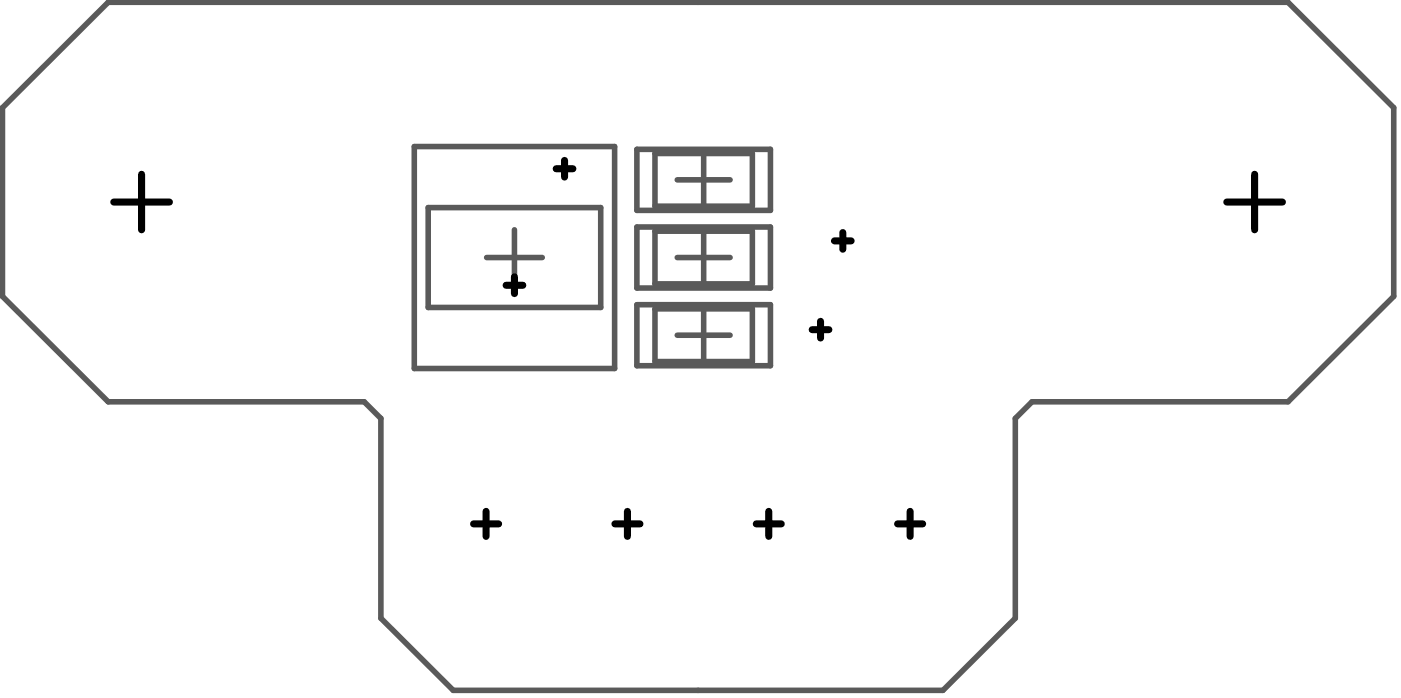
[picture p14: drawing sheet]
<svg xmlns="http://www.w3.org/2000/svg" width="84mm" height="42mm" viewBox="0 0 84 42" stroke-linecap="round" stroke-linejoin="round" font-family="sans-serif">
<g fill="none" stroke="#5a5a5a" stroke-width=".33">
<path d="M.1 6.4l6.4-6.3h70.4l6.3 6.3v11.3l-6.3 6.3h-15.3l-1 1v11.9l-4.3 4.3h-29.3l-4.3-4.3v-11.9l-1-1h-15.2l-6.4-6.3zM24.7 8.7h12v13.3h-12zM25.6 12.4h10.2v5.9h-10.2zM29 15.4h3.4M30.7 13.7v3.3M38 8.9h8v3.6h-8zM38 13.5h8v3.7h-8zM38 18.2h8v3.6h-8zM39.1 9.2h5.8v3.1h-5.8zM39.1 13.8h5.8v3.1h-5.8zM39.1 18.4h5.8v3.2h-5.8zM40.4 15.4h3.2"/>
<path d="M40.4 20h3.2M40.4 10.7h3.2M42 9.2v3.1M42 13.8v3.1M42 18.4v3.2"/>
</g>
<g fill="none" stroke="#000" stroke-width=".42">
<path d="M6.8 12h3.3M8.4 10.4v3.3M30.2 17h1M30.7 16.5v1M33.2 10.1h1M33.7 9.6v1M48.5 19.7h1M49 19.2v1M49.8 14.4h1M50.3 13.9v1M73.2 12h3.3M74.9 10.4v3.3"/>
<path d="M28.3 31.2h1.5M29 30.5v1.5M36.7 31.2h1.5M37.4 30.5v1.5M45.1 31.2h1.5M45.9 30.5v1.5M53.6 31.2h1.5M54.3 30.5v1.5"/>
</g>
</svg>
